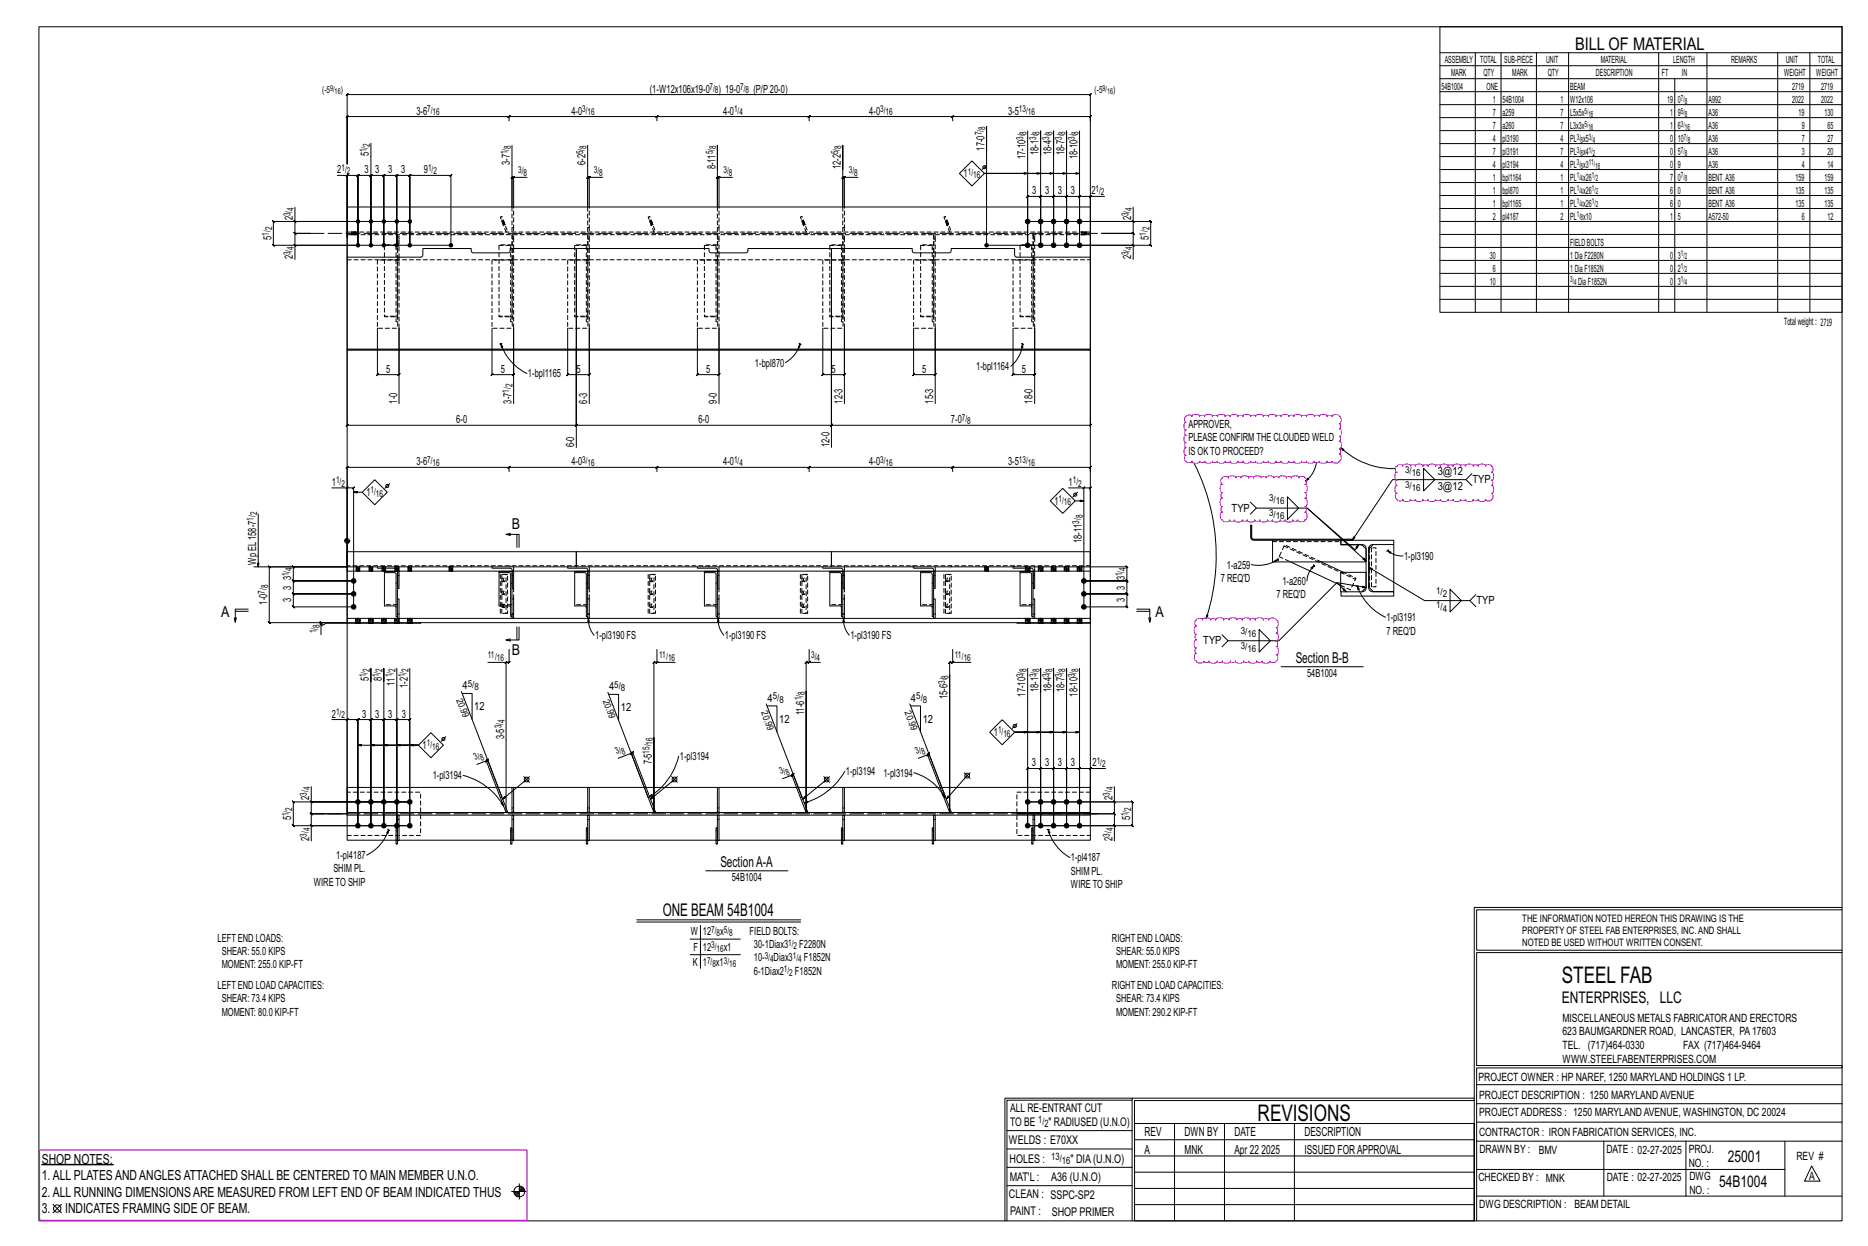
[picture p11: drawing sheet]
<svg xmlns="http://www.w3.org/2000/svg" width="914mm" height="610mm" viewBox="0 0 914 610" stroke-linecap="round" stroke-linejoin="round" font-family="sans-serif">
<defs><g id="words">
<g font-size="11.2">
<text x="764" y="481">STEEL FAB</text>
<text x="616" y="548">REVISIONS</text>
</g>
<g font-size="8.6">
<text x="771" y="24">BILL OF MATERIAL</text>
<text x="324" y="448">ONE BEAM 54B1004</text>
</g>
<g font-size="7.9">
<text x="765" y="491">ENTERPRISES, LLC</text>
<text x="846" y="569">25001</text>
<text x="842" y="581">54B1004</text>
</g>
<g font-size="7.3">
<text x="251" y="259">B</text>
<text x="108" y="302">A</text>
<text x="566" y="302">A</text>
<text x="251" y="320">B</text>
<text x="634" y="324">Section B-B</text>
<text x="353" y="424">SectionA-A</text>
</g>
<g font-size="6.8">
<text x="20" y="569">SHOP NOTES:</text>
<text x="20" y="577">1.ALL PLATESANDANGLESATTACHED SHALL BE CENTERED TO MAIN MEMBER U.N.O.</text>
<text x="20" y="585">2.ALL RUNNING DIMENSIONSARE MEASURED FROM LEFT END OF BEAM INDICATED THUS</text>
<text x="20" y="593">3.</text>
<text x="32" y="593">INDICATES FRAMING SIDE OF BEAM.</text>
</g>
<g font-size="6.1">
<text x="560" y="556">REV</text>
<text x="580" y="556">DWN BY</text>
<text x="604" y="556">DATE</text>
<text x="639" y="556">DESCRIPTION</text>
<text x="560" y="564">A</text>
<text x="580" y="564">MNK</text>
<text x="604" y="564">Apr 22</text>
<text x="618" y="564">2025</text>
<text x="639" y="564">ISSUED FORAPPROVAL</text>
</g>
<g font-size="5.9">
<text x="494" y="560">WELDS : E70XX</text>
<text x="494" y="569">HOLES :</text>
<text x="524" y="569">&quot; DIA(U.N.O)</text>
<text x="494" y="578">MAT'L :</text>
<text x="515" y="578">A36 (U.N.O)</text>
<text x="494" y="586">CLEAN : SSPC-SP2</text>
<text x="495" y="595">PAINT :</text>
<text x="515" y="595">SHOP PRIMER</text>
</g>
<g font-size="5.8">
<text x="494" y="544">ALL RE-ENTRANT CUT</text>
<text x="494" y="551">TO BE</text>
<text x="513" y="551">&quot; RADIUSED (U.N.O)</text>
</g>
<g font-size="5.6">
<text x="765" y="500">MISCELLANEOUS METALS FABRICATORAND ERECTORS</text>
<text x="765" y="507">623 BAUMGARDNER ROAD, LANCASTER, PA17603</text>
<text x="765" y="513">TEL. (717)464-0330</text>
<text x="824" y="513">FAX (717)464-9464</text>
<text x="765" y="520">WWW.STEELFABENTERPRISES.COM</text>
<text x="724" y="529">PROJECT OWNER : HP NAREF, 1250 MARYLAND HOLDINGS 1 LP.</text>
<text x="724" y="538">PROJECT DESCRIPTION : 1250 MARYLANDAVENUE</text>
<text x="724" y="546">PROJECTADDRESS : 1250 MARYLANDAVENUE, WASHINGTON, DC 20024</text>
<text x="724" y="556">CONTRACTOR : IRON FABRICATION SERVICES, INC.</text>
<text x="724" y="564">DRAWN BY :</text>
<text x="753" y="564">BMV</text>
<text x="786" y="564">DATE : 02-27-2025</text>
<text x="827" y="564">PROJ.</text>
<text x="879" y="568">REV #</text>
<text x="827" y="571">NO. :</text>
<text x="724" y="578">CHECKED BY : MNK</text>
<text x="787" y="578">DATE : 02-27-2025</text>
<text x="827" y="578">DWG</text>
<text x="886" y="578">A</text>
<text x="827" y="584">NO. :</text>
<text x="724" y="591">DWG DESCRIPTION : BEAM DETAIL</text>
</g>
<g font-size="5.5">
<text x="318" y="45">(1-W12x106x19-0</text>
<text x="352" y="45">) 19-0</text>
<text x="369" y="45">(P/P20-0)</text>
<text x="204" y="56">3-6</text>
<text x="280" y="56">4-0</text>
<text x="354" y="56">4-0</text>
<text x="426" y="56">4-0</text>
<text x="493" y="56">3-5</text>
<text x="181" y="76" transform="rotate(-90 181 76)">5</text>
<text x="482" y="74" transform="rotate(-90 482 74)">17-0</text>
<text x="502" y="78" transform="rotate(-90 502 78)">17-10</text>
<text x="508" y="76" transform="rotate(-90 508 76)">18-1</text>
<text x="515" y="76" transform="rotate(-90 515 76)">18-4</text>
<text x="521" y="76" transform="rotate(-90 521 76)">18-7</text>
<text x="527" y="78" transform="rotate(-90 527 78)">18-10</text>
<text x="250" y="81" transform="rotate(-90 250 81)">3-7</text>
<text x="287" y="81" transform="rotate(-90 287 81)">6-2</text>
<text x="350" y="83" transform="rotate(-90 350 83)">8-11</text>
<text x="412" y="83" transform="rotate(-90 412 83)">12-2</text>
<text x="165" y="85">2</text>
<text x="178" y="85">3</text>
<text x="184" y="85">3</text>
<text x="190" y="85">3</text>
<text x="196" y="85">3</text>
<text x="207" y="85">9</text>
<text x="472" y="87">1</text>
<text x="505" y="95">3</text>
<text x="512" y="95">3</text>
<text x="518" y="95">3</text>
<text x="524" y="95">3</text>
<text x="534" y="95">2</text>
<text x="143" y="108" transform="rotate(-90 143 108)">2</text>
<text x="554" y="108" transform="rotate(-90 554 108)">2</text>
<text x="133" y="117" transform="rotate(-90 133 117)">5</text>
<text x="562" y="117" transform="rotate(-90 562 117)">5</text>
<text x="143" y="127" transform="rotate(-90 143 127)">2</text>
<text x="554" y="127" transform="rotate(-90 554 127)">2</text>
<text x="370" y="179">1-bpl870</text>
<text x="189" y="182">5</text>
<text x="245" y="182">5</text>
<text x="258" y="185">1-bpl1165</text>
<text x="282" y="182">5</text>
<text x="346" y="182">5</text>
<text x="407" y="182">5</text>
<text x="451" y="182">5</text>
<text x="478" y="181">1-bpl1164</text>
<text x="500" y="182">5</text>
<text x="194" y="197" transform="rotate(-90 194 197)">1-0</text>
<text x="250" y="197" transform="rotate(-90 250 197)">3-7</text>
<text x="287" y="197" transform="rotate(-90 287 197)">6-3</text>
<text x="351" y="197" transform="rotate(-90 351 197)">9-0</text>
<text x="412" y="197" transform="rotate(-90 412 197)">12-3</text>
<text x="457" y="197" transform="rotate(-90 457 197)">15-3</text>
<text x="505" y="197" transform="rotate(-90 505 197)">18-0</text>
<text x="223" y="207">6-0</text>
<text x="342" y="207">6-0</text>
<text x="466" y="207">7-0</text>
<text x="582" y="209">APPROVER,</text>
<text x="582" y="216">PLEASE CONFIRMTHE CLOUDED WELD</text>
<text x="281" y="219" transform="rotate(-90 281 219)">6-0</text>
<text x="406" y="219" transform="rotate(-90 406 219)">12-0</text>
<text x="204" y="228">3-6</text>
<text x="280" y="228">4-0</text>
<text x="354" y="228">4-0</text>
<text x="426" y="228">4-0</text>
<text x="493" y="228">3-5</text>
<text x="582" y="223">IS OKTO PROCEED?</text>
<text x="704" y="232">3@12</text>
<text x="162" y="238">1</text>
<text x="523" y="238">1</text>
<text x="704" y="240">3@12</text>
<text x="721" y="236">TYP</text>
<text x="179" y="243">1</text>
<text x="516" y="247">1</text>
<text x="603" y="250">TYP</text>
<text x="530" y="266" transform="rotate(-90 530 266)">18-11</text>
<text x="687" y="274">1-pl3190</text>
<text x="125" y="276" transform="rotate(-90 125 276)">Wp EL158-7</text>
<text x="601" y="278">1-a259</text>
<text x="143" y="284" transform="rotate(-90 143 284)">3</text>
<text x="551" y="284" transform="rotate(-90 551 284)">3</text>
<text x="598" y="285">7 REQ'D</text>
<text x="628" y="286">1-a260</text>
<text x="143" y="288" transform="rotate(-90 143 288)">3</text>
<text x="551" y="288" transform="rotate(-90 551 288)">3</text>
<text x="625" y="293">7 REQ'D</text>
<text x="131" y="296" transform="rotate(-90 131 296)">1-0</text>
<text x="143" y="295" transform="rotate(-90 143 295)">3</text>
<text x="551" y="295" transform="rotate(-90 551 295)">3</text>
<text x="723" y="296">TYP</text>
<text x="679" y="304">1-pl3191</text>
<text x="679" y="310">7 REQ'D</text>
<text x="291" y="313">1-pl3190 FS</text>
<text x="355" y="313">1-pl3190 FS</text>
<text x="416" y="313">1-pl3190 FS</text>
<text x="589" y="315">TYP</text>
<text x="181" y="333" transform="rotate(-90 181 333)">5</text>
<text x="187" y="333" transform="rotate(-90 187 333)">8</text>
<text x="193" y="335" transform="rotate(-90 193 335)">11</text>
<text x="640" y="331">54B1004</text>
<text x="200" y="337" transform="rotate(-90 200 337)">1-2</text>
<text x="226" y="337">4</text>
<text x="298" y="338">4</text>
<text x="464" y="342" transform="rotate(-90 464 342)">15-6</text>
<text x="502" y="341" transform="rotate(-90 502 341)">17-10</text>
<text x="508" y="339" transform="rotate(-90 508 339)">18-1</text>
<text x="515" y="339" transform="rotate(-90 515 339)">18-4</text>
<text x="521" y="339" transform="rotate(-90 521 339)">18-7</text>
<text x="527" y="341" transform="rotate(-90 527 341)">18-10</text>
<text x="232" y="347">12</text>
<text x="304" y="348">12</text>
<text x="376" y="343">4</text>
<text x="446" y="343">4</text>
<text x="162" y="351">2</text>
<text x="177" y="351">3</text>
<text x="184" y="351">3</text>
<text x="190" y="351">3</text>
<text x="197" y="351">3</text>
<text x="381" y="353">12</text>
<text x="394" y="350" transform="rotate(-90 394 350)">11-6</text>
<text x="452" y="353">12</text>
<text x="247" y="362" transform="rotate(-90 247 362)">3-5</text>
<text x="487" y="360">1</text>
<text x="207" y="366">1</text>
<text x="333" y="372">1-pl3194</text>
<text x="319" y="374" transform="rotate(-90 319 374)">7-5</text>
<text x="505" y="375">3</text>
<text x="512" y="375">3</text>
<text x="518" y="375">3</text>
<text x="524" y="375">3</text>
<text x="535" y="375">2</text>
<text x="212" y="381">1-pl3194</text>
<text x="414" y="379">1-pl3194</text>
<text x="432" y="380">1-pl3194</text>
<text x="151" y="391" transform="rotate(-90 151 391)">2</text>
<text x="545" y="391" transform="rotate(-90 545 391)">2</text>
<text x="143" y="401" transform="rotate(-90 143 401)">5</text>
<text x="553" y="401" transform="rotate(-90 553 401)">5</text>
<text x="151" y="411" transform="rotate(-90 151 411)">2</text>
<text x="545" y="411" transform="rotate(-90 545 411)">2</text>
<text x="165" y="420">1-pl4187</text>
<text x="524" y="421">1-pl4187</text>
<text x="163" y="427">SHIM PL.</text>
<text x="358" y="431">54B1004</text>
<text x="524" y="428">SHIM PL.</text>
<text x="154" y="433">WIRETO SHIP</text>
<text x="524" y="435">WIRETO SHIP</text>
<text x="106" y="461">LEFT END LOADS:</text>
<text x="338" y="458">W</text>
<text x="344" y="458">12</text>
<text x="353" y="458">x</text>
<text x="367" y="457">FIELD BOLTS:</text>
<text x="544" y="461">RIGHT END LOADS:</text>
<text x="109" y="467">SHEAR: 55.0 KIPS</text>
<text x="339" y="465">F</text>
<text x="344" y="465">12</text>
<text x="354" y="465">x1</text>
<text x="369" y="464">30-1Diax3</text>
<text x="391" y="464">F2280N</text>
<text x="546" y="467">SHEAR: 55.0 KIPS</text>
<text x="109" y="474">MOMENT: 255.0 KIP-FT</text>
<text x="339" y="473">K</text>
<text x="344" y="473">1</text>
<text x="350" y="473">x1</text>
<text x="369" y="470">10-</text>
<text x="379" y="470">Diax3</text>
<text x="394" y="470">F1852N</text>
<text x="546" y="474">MOMENT: 255.0 KIP-FT</text>
<text x="369" y="477">6-1Diax2</text>
<text x="389" y="477">F1852N</text>
<text x="106" y="484">LEFT END LOAD CAPACITIES:</text>
<text x="544" y="484">RIGHT END LOAD CAPACITIES:</text>
<text x="109" y="490">SHEAR: 73.4 KIPS</text>
<text x="546" y="490">SHEAR: 73.4 KIPS</text>
<text x="109" y="497">MOMENT: 80.0 KIP-FT</text>
<text x="546" y="497">MOMENT: 290.2 KIP-FT</text>
</g>
<g font-size="5">
<text x="745" y="451">THE INFORMATION NOTED HEREON THIS DRAWING IS THE</text>
<text x="745" y="457">PROPERTY OF STEEL FAB ENTERPRISES, INC.AND SHALL</text>
<text x="745" y="463">NOTED BE USED WITHOUT WRITTEN CONSENT.</text>
<text x="508" y="550">1/</text>
<text x="511" y="551">2</text>
<text x="515" y="568">13/</text>
<text x="520" y="570">16</text>
</g>
<g font-size="4.9">
<text x="707" y="31">ASSEMBLY</text>
<text x="725" y="31">TOTAL</text>
<text x="736" y="31">SUB-PIECE</text>
<text x="757" y="31">UNIT</text>
<text x="784" y="31">MATERIAL</text>
<text x="819" y="31">LENGTH</text>
<text x="847" y="31">REMARKS</text>
<text x="874" y="31">UNIT</text>
<text x="890" y="31">TOTAL</text>
<text x="710" y="37">MARK</text>
<text x="726" y="37">QTY</text>
<text x="740" y="37">MARK</text>
<text x="758" y="37">QTY</text>
<text x="781" y="37">DESCRIPTION</text>
<text x="814" y="37">FT</text>
<text x="823" y="37">IN</text>
<text x="873" y="37">WEIGHT</text>
<text x="889" y="37">WEIGHT</text>
<text x="706" y="44">54B1004</text>
<text x="728" y="44">ONE</text>
<text x="769" y="44">BEAM</text>
<text x="877" y="44">2719</text>
<text x="891" y="44">2719</text>
<text x="731" y="50">1</text>
<text x="736" y="50">54B1004</text>
<text x="764" y="50">1</text>
<text x="769" y="50">W12x106</text>
<text x="816" y="50">19</text>
<text x="821" y="50">0</text>
<text x="836" y="50">A992</text>
<text x="877" y="50">2022</text>
<text x="891" y="50">2022</text>
<text x="731" y="57">7</text>
<text x="736" y="57">a259</text>
<text x="764" y="57">7</text>
<text x="769" y="57">L5x5x</text>
<text x="818" y="57">1</text>
<text x="821" y="57">9</text>
<text x="836" y="57">A36</text>
<text x="880" y="57">19</text>
<text x="893" y="57">130</text>
<text x="731" y="63">7</text>
<text x="736" y="63">a260</text>
<text x="764" y="63">7</text>
<text x="769" y="63">L3x3x</text>
<text x="818" y="63">1</text>
<text x="821" y="63">6</text>
<text x="836" y="63">A36</text>
<text x="882" y="63">9</text>
<text x="895" y="63">65</text>
<text x="731" y="69">4</text>
<text x="736" y="69">pl3190</text>
<text x="764" y="69">4</text>
<text x="769" y="69">PL x5</text>
<text x="818" y="69">0</text>
<text x="821" y="69">10</text>
<text x="836" y="69">A36</text>
<text x="882" y="69">7</text>
<text x="895" y="69">27</text>
<text x="731" y="76">7</text>
<text x="736" y="76">pl3191</text>
<text x="764" y="76">7</text>
<text x="769" y="76">PL x4</text>
<text x="818" y="76">0</text>
<text x="821" y="76">5</text>
<text x="836" y="76">A36</text>
<text x="882" y="76">3</text>
<text x="895" y="76">20</text>
<text x="731" y="82">4</text>
<text x="736" y="82">pl3194</text>
<text x="764" y="82">4</text>
<text x="769" y="82">PL x3</text>
<text x="818" y="82">0</text>
<text x="821" y="82">9</text>
<text x="836" y="82">A36</text>
<text x="882" y="82">4</text>
<text x="895" y="82">14</text>
<text x="731" y="88">1</text>
<text x="736" y="88">bpl1164</text>
<text x="764" y="88">1</text>
<text x="769" y="88">PL x26</text>
<text x="818" y="88">7</text>
<text x="821" y="88">0</text>
<text x="836" y="88">BENT A36</text>
<text x="879" y="88">159</text>
<text x="893" y="88">159</text>
<text x="731" y="95">1</text>
<text x="736" y="95">bpl870</text>
<text x="764" y="95">1</text>
<text x="769" y="95">PL x26</text>
<text x="818" y="95">6</text>
<text x="821" y="95">0</text>
<text x="836" y="95">BENT A36</text>
<text x="879" y="95">135</text>
<text x="893" y="95">135</text>
<text x="731" y="101">1</text>
<text x="736" y="101">bpl1165</text>
<text x="764" y="101">1</text>
<text x="769" y="101">PL x26</text>
<text x="818" y="101">6</text>
<text x="821" y="101">0</text>
<text x="836" y="101">BENT A36</text>
<text x="879" y="101">135</text>
<text x="893" y="101">135</text>
<text x="731" y="107">2</text>
<text x="736" y="107">pl4187</text>
<text x="764" y="107">2</text>
<text x="769" y="107">PL x10</text>
<text x="818" y="107">1</text>
<text x="821" y="107">5</text>
<text x="836" y="107">A572-50</text>
<text x="882" y="107">6</text>
<text x="895" y="107">12</text>
<text x="769" y="120">FIELDBOLTS</text>
<text x="729" y="127">30</text>
<text x="769" y="127">1DiaF2280N</text>
<text x="818" y="127">0</text>
<text x="821" y="127">3</text>
<text x="731" y="133">6</text>
<text x="769" y="133">1DiaF1852N</text>
<text x="818" y="133">0</text>
<text x="821" y="133">2</text>
<text x="729" y="139">10</text>
<text x="772" y="139">DiaF1852N</text>
<text x="818" y="139">0</text>
<text x="821" y="139">3</text>
<text x="873" y="159">Totalweight : 2719</text>
</g>
<g font-size="4.7">
<text x="158" y="45">(-5</text>
<text x="167" y="45">)</text>
<text x="347" y="44">7/</text>
<text x="350" y="46">8</text>
<text x="362" y="44">7/</text>
<text x="365" y="46">8</text>
<text x="536" y="45">(-5</text>
<text x="545" y="45">)</text>
<text x="209" y="55">7/</text>
<text x="212" y="56">16</text>
<text x="285" y="55">3/</text>
<text x="288" y="56">16</text>
<text x="359" y="55">1/</text>
<text x="362" y="56">4</text>
<text x="431" y="55">3/</text>
<text x="433" y="56">16</text>
<text x="499" y="55">13/</text>
<text x="503" y="56">16</text>
<text x="482" y="64" transform="rotate(-90 482 64)">8</text>
<text x="502" y="66" transform="rotate(-90 502 66)">8</text>
<text x="509" y="66" transform="rotate(-90 509 66)">8</text>
<text x="515" y="66" transform="rotate(-90 515 66)">8</text>
<text x="522" y="66" transform="rotate(-90 522 66)">8</text>
<text x="528" y="66" transform="rotate(-90 528 66)">8</text>
<text x="181" y="72" transform="rotate(-90 181 72)">2</text>
<text x="481" y="66" transform="rotate(-90 481 66)">7/</text>
<text x="501" y="68" transform="rotate(-90 501 68)">3/</text>
<text x="507" y="68" transform="rotate(-90 507 68)">3/</text>
<text x="514" y="68" transform="rotate(-90 514 68)">3/</text>
<text x="520" y="68" transform="rotate(-90 520 68)">3/</text>
<text x="526" y="68" transform="rotate(-90 526 68)">3/</text>
<text x="179" y="74" transform="rotate(-90 179 74)">1/</text>
<text x="248" y="75" transform="rotate(-90 248 75)">1/</text>
<text x="250" y="73" transform="rotate(-90 250 73)">8</text>
<text x="285" y="75" transform="rotate(-90 285 75)">5/</text>
<text x="287" y="73" transform="rotate(-90 287 73)">8</text>
<text x="349" y="75" transform="rotate(-90 349 75)">5/</text>
<text x="351" y="73" transform="rotate(-90 351 73)">8</text>
<text x="410" y="75" transform="rotate(-90 410 75)">5/</text>
<text x="412" y="73" transform="rotate(-90 412 73)">8</text>
<text x="167" y="84">1/</text>
<text x="210" y="84">1/</text>
<text x="170" y="85">2</text>
<text x="212" y="85">2</text>
<text x="254" y="85">3/</text>
<text x="256" y="86">8</text>
<text x="291" y="85">3/</text>
<text x="293" y="86">8</text>
<text x="354" y="85">3/</text>
<text x="357" y="86">8</text>
<text x="416" y="85">3/</text>
<text x="418" y="86">8</text>
<text x="474" y="85">1/</text>
<text x="476" y="87">16</text>
<text x="536" y="94">1/</text>
<text x="539" y="96">2</text>
<text x="142" y="106" transform="rotate(-90 142 106)">3/</text>
<text x="144" y="103" transform="rotate(-90 144 103)">4</text>
<text x="552" y="106" transform="rotate(-90 552 106)">3/</text>
<text x="554" y="103" transform="rotate(-90 554 103)">4</text>
<text x="133" y="113" transform="rotate(-90 133 113)">2</text>
<text x="563" y="113" transform="rotate(-90 563 113)">2</text>
<text x="132" y="115" transform="rotate(-90 132 115)">1/</text>
<text x="561" y="115" transform="rotate(-90 561 115)">1/</text>
<text x="142" y="125" transform="rotate(-90 142 125)">3/</text>
<text x="144" y="122" transform="rotate(-90 144 122)">4</text>
<text x="552" y="125" transform="rotate(-90 552 125)">3/</text>
<text x="554" y="122" transform="rotate(-90 554 122)">4</text>
<text x="251" y="190" transform="rotate(-90 251 190)">2</text>
<text x="249" y="192" transform="rotate(-90 249 192)">1/</text>
<text x="471" y="206">7/</text>
<text x="473" y="207">8</text>
<text x="209" y="226">7/</text>
<text x="285" y="226">3/</text>
<text x="359" y="226">1/</text>
<text x="431" y="226">3/</text>
<text x="499" y="226">13/</text>
<text x="212" y="228">16</text>
<text x="288" y="228">16</text>
<text x="362" y="228">4</text>
<text x="433" y="228">16</text>
<text x="503" y="228">16</text>
<text x="688" y="231">3/</text>
<text x="691" y="233">16</text>
<text x="165" y="236">1/</text>
<text x="167" y="238">2</text>
<text x="525" y="236">1/</text>
<text x="528" y="238">2</text>
<text x="688" y="239">3/</text>
<text x="181" y="241">1/</text>
<text x="184" y="243">16</text>
<text x="518" y="246">1/</text>
<text x="621" y="245">3/</text>
<text x="691" y="240">16</text>
<text x="521" y="247">16</text>
<text x="624" y="247">16</text>
<text x="124" y="255" transform="rotate(-90 124 255)">1/</text>
<text x="126" y="252" transform="rotate(-90 126 252)">2</text>
<text x="528" y="256" transform="rotate(-90 528 256)">3/</text>
<text x="530" y="254" transform="rotate(-90 530 254)">8</text>
<text x="621" y="252">3/</text>
<text x="624" y="254">16</text>
<text x="141" y="282" transform="rotate(-90 141 282)">1/</text>
<text x="143" y="279" transform="rotate(-90 143 279)">4</text>
<text x="549" y="282" transform="rotate(-90 549 282)">1/</text>
<text x="551" y="279" transform="rotate(-90 551 279)">4</text>
<text x="131" y="288" transform="rotate(-90 131 288)">8</text>
<text x="130" y="290" transform="rotate(-90 130 290)">7/</text>
<text x="703" y="290">1/</text>
<text x="706" y="292">2</text>
<text x="703" y="298">1/</text>
<text x="706" y="299">4</text>
<text x="155" y="310" transform="rotate(-90 155 310)">1/</text>
<text x="157" y="307" transform="rotate(-90 157 307)">8</text>
<text x="607" y="310">3/</text>
<text x="611" y="312">16</text>
<text x="607" y="317">3/</text>
<text x="239" y="322">11/</text>
<text x="243" y="323">16</text>
<text x="323" y="322">11/</text>
<text x="327" y="323">16</text>
<text x="397" y="322">3/</text>
<text x="400" y="323">4</text>
<text x="467" y="322">11/</text>
<text x="472" y="323">16</text>
<text x="611" y="319">16</text>
<text x="181" y="329" transform="rotate(-90 181 329)">2</text>
<text x="187" y="329" transform="rotate(-90 187 329)">2</text>
<text x="194" y="329" transform="rotate(-90 194 329)">2</text>
<text x="200" y="329" transform="rotate(-90 200 329)">2</text>
<text x="502" y="329" transform="rotate(-90 502 329)">8</text>
<text x="509" y="329" transform="rotate(-90 509 329)">8</text>
<text x="515" y="329" transform="rotate(-90 515 329)">8</text>
<text x="522" y="329" transform="rotate(-90 522 329)">8</text>
<text x="528" y="329" transform="rotate(-90 528 329)">8</text>
<text x="179" y="331" transform="rotate(-90 179 331)">1/</text>
<text x="186" y="331" transform="rotate(-90 186 331)">1/</text>
<text x="192" y="331" transform="rotate(-90 192 331)">1/</text>
<text x="198" y="331" transform="rotate(-90 198 331)">1/</text>
<text x="229" y="336">5/</text>
<text x="463" y="335" transform="rotate(-90 463 335)">3/</text>
<text x="464" y="332" transform="rotate(-90 464 332)">8</text>
<text x="501" y="331" transform="rotate(-90 501 331)">3/</text>
<text x="507" y="331" transform="rotate(-90 507 331)">3/</text>
<text x="514" y="331" transform="rotate(-90 514 331)">3/</text>
<text x="520" y="331" transform="rotate(-90 520 331)">3/</text>
<text x="526" y="331" transform="rotate(-90 526 331)">3/</text>
<text x="232" y="338">8</text>
<text x="301" y="336">5/</text>
<text x="304" y="338">8</text>
<text x="394" y="340" transform="rotate(-90 394 340)">8</text>
<text x="223" y="342" transform="rotate(69 223 342)">20.9</text>
<text x="295" y="343" transform="rotate(69 295 343)">20.9</text>
<text x="378" y="342">5/</text>
<text x="381" y="344">8</text>
<text x="392" y="343" transform="rotate(-90 392 343)">1/</text>
<text x="448" y="342">5/</text>
<text x="452" y="344">8</text>
<text x="165" y="350">1/</text>
<text x="167" y="351">2</text>
<text x="247" y="354" transform="rotate(-90 247 354)">4</text>
<text x="373" y="349" transform="rotate(69 373 349)">20.9</text>
<text x="443" y="349" transform="rotate(69 443 349)">20.9</text>
<text x="245" y="356" transform="rotate(-90 245 356)">3/</text>
<text x="489" y="359">1/</text>
<text x="209" y="365">1/</text>
<text x="320" y="364" transform="rotate(-90 320 364)">16</text>
<text x="491" y="360">16</text>
<text x="212" y="367">16</text>
<text x="233" y="372" transform="rotate(-21 233 372)">3/</text>
<text x="302" y="369" transform="rotate(-21 302 369)">3/</text>
<text x="305" y="370" transform="rotate(-21 305 370)">8</text>
<text x="318" y="369" transform="rotate(-90 318 369)">15/</text>
<text x="449" y="369" transform="rotate(-21 449 369)">3/</text>
<text x="452" y="370" transform="rotate(-21 452 370)">8</text>
<text x="236" y="373" transform="rotate(-21 236 373)">8</text>
<text x="537" y="374">1/</text>
<text x="539" y="375">2</text>
<text x="382" y="379" transform="rotate(-21 382 379)">3/</text>
<text x="385" y="380" transform="rotate(-21 385 380)">8</text>
<text x="150" y="389" transform="rotate(-90 150 389)">3/</text>
<text x="152" y="387" transform="rotate(-90 152 387)">4</text>
<text x="543" y="389" transform="rotate(-90 543 389)">3/</text>
<text x="545" y="387" transform="rotate(-90 545 387)">4</text>
<text x="141" y="399" transform="rotate(-90 141 399)">1/</text>
<text x="143" y="397" transform="rotate(-90 143 397)">2</text>
<text x="552" y="399" transform="rotate(-90 552 399)">1/</text>
<text x="554" y="397" transform="rotate(-90 554 397)">2</text>
<text x="152" y="407" transform="rotate(-90 152 407)">4</text>
<text x="545" y="407" transform="rotate(-90 545 407)">4</text>
<text x="150" y="409" transform="rotate(-90 150 409)">3/</text>
<text x="543" y="409" transform="rotate(-90 543 409)">3/</text>
<text x="348" y="456">7/</text>
<text x="351" y="458">8</text>
<text x="354" y="456">5/</text>
<text x="357" y="458">8</text>
<text x="348" y="464">3/</text>
<text x="351" y="466">16</text>
<text x="386" y="463">1/</text>
<text x="388" y="464">2</text>
<text x="346" y="472">7/</text>
<text x="349" y="473">8</text>
<text x="354" y="472">3/</text>
<text x="357" y="473">16</text>
<text x="374" y="469">3/</text>
<text x="377" y="471">4</text>
<text x="388" y="469">1/</text>
<text x="391" y="471">4</text>
<text x="384" y="476">1/</text>
<text x="386" y="477">2</text>
</g>
<g font-size="4.2">
<text x="823" y="49">7/</text>
<text x="825" y="51">8</text>
<text x="776" y="56">5/</text>
<text x="778" y="57">16</text>
<text x="823" y="56">5/</text>
<text x="825" y="57">8</text>
<text x="776" y="62">5/</text>
<text x="778" y="63">16</text>
<text x="823" y="62">3/</text>
<text x="825" y="63">16</text>
<text x="772" y="68">3/</text>
<text x="774" y="70">8</text>
<text x="778" y="68">3/</text>
<text x="780" y="70">4</text>
<text x="824" y="68">7/</text>
<text x="826" y="70">8</text>
<text x="772" y="75">3/</text>
<text x="774" y="76">8</text>
<text x="778" y="75">1/</text>
<text x="780" y="76">2</text>
<text x="823" y="75">7/</text>
<text x="825" y="76">8</text>
<text x="772" y="81">3/</text>
<text x="774" y="82">8</text>
<text x="778" y="81">11/</text>
<text x="781" y="82">16</text>
<text x="772" y="87">1/</text>
<text x="774" y="89">4</text>
<text x="779" y="87">1/</text>
<text x="781" y="89">2</text>
<text x="823" y="87">7/</text>
<text x="825" y="89">8</text>
<text x="772" y="94">1/</text>
<text x="774" y="95">4</text>
<text x="779" y="94">1/</text>
<text x="781" y="95">2</text>
<text x="772" y="100">1/</text>
<text x="774" y="101">4</text>
<text x="779" y="100">1/</text>
<text x="781" y="101">2</text>
<text x="772" y="106">1/</text>
<text x="774" y="108">8</text>
<text x="823" y="125">1/</text>
<text x="823" y="132">1/</text>
<text x="825" y="127">2</text>
<text x="825" y="133">2</text>
<text x="769" y="138">3/</text>
<text x="770" y="140">4</text>
<text x="823" y="138">1/</text>
<text x="825" y="140">4</text>
</g>
<g font-size="4">
<text x="162" y="44">9/</text>
<text x="164" y="46">16</text>
<text x="540" y="44">9/</text>
<text x="542" y="46">16</text>
</g>
</g></defs>
<g fill="#000" stroke="#000" stroke-width=".49">
<path d="M193 403h2v2l-2-1zM20 570h35z"/>
<circle cx="175" cy="120" r=".9"/>
<circle cx="175" cy="108" r=".9"/>
<circle cx="182" cy="120" r=".9"/>
<circle cx="182" cy="108" r=".9"/>
<circle cx="188" cy="120" r=".9"/>
<circle cx="188" cy="108" r=".9"/>
<circle cx="194" cy="120" r=".9"/>
<circle cx="194" cy="108" r=".9"/>
<circle cx="201" cy="120" r=".9"/>
<circle cx="201" cy="108" r=".9"/>
<circle cx="221" cy="120" r=".9"/>
<circle cx="483" cy="120" r=".9"/>
<circle cx="503" cy="120" r="1.1"/>
<circle cx="503" cy="108" r="1.1"/>
<circle cx="509" cy="120" r="1.1"/>
<circle cx="509" cy="108" r="1.1"/>
<circle cx="516" cy="120" r="1.1"/>
<circle cx="516" cy="108" r="1.1"/>
<circle cx="522" cy="108" r="1.1"/>
<circle cx="522" cy="120" r="1.1"/>
<circle cx="528" cy="120" r="1.1"/>
<circle cx="528" cy="108" r="1.1"/>
<circle cx="173" cy="284" r="1.1"/>
<circle cx="173" cy="297" r="1.1"/>
<circle cx="173" cy="291" r="1.1"/>
<circle cx="531" cy="284" r="1.1"/>
<circle cx="531" cy="291" r="1.1"/>
<circle cx="531" cy="297" r="1.1"/>
<circle cx="175" cy="392" r="1.1"/>
<circle cx="182" cy="392" r="1.1"/>
<circle cx="188" cy="392" r="1.1"/>
<circle cx="194" cy="392" r="1.1"/>
<circle cx="201" cy="392" r="1.1"/>
<circle cx="503" cy="392" r="1.1"/>
<circle cx="509" cy="392" r="1.1"/>
<circle cx="516" cy="392" r="1.1"/>
<circle cx="522" cy="392" r="1.1"/>
<circle cx="528" cy="392" r="1.1"/>
<circle cx="175" cy="404" r="1.1"/>
<circle cx="182" cy="404" r="1.1"/>
<circle cx="188" cy="404" r="1.1"/>
<circle cx="201" cy="404" r="1.1"/>
<circle cx="503" cy="404" r="1.1"/>
<circle cx="509" cy="404" r="1.1"/>
<circle cx="516" cy="404" r="1.1"/>
<circle cx="522" cy="404" r="1.1"/>
<circle cx="528" cy="404" r="1.1"/>
</g>
<g fill="none" stroke="#000" stroke-width=".49">
<path d="M19 13h883v584h-883zM705 13h197v140h-197zM705 26h197M705 32h197M705 39h197M722 26v127M735 26v127M752 26v127M768 26v127M812 26v127M820 39v114M836 26v127"/>
<path d="M870 26v127M886 26v127M249 59l1-2-1 1v-1h-79l-1 1 1-1v23v-34l-1 1 1-1h364l-1 1 1-1v352v-22h7M249 57h73l-1 1 1-1v2M250 57l-1 1zM322 57h74v1l1-1-1 2M322 57l-1 1zM396 57h70v1l1-1-1 2M397 57l-1 1zM466 57h68l-1 1 1-1v2M467 57l-1 1zM705 45h197"/>
<path d="M705 51h197M705 58h197M182 70v50M251 71v30v-14h-1l1-1v1M288 71v30v-14h-1l1-1v1M476 79l6 6-6 6-6-6zM483 74v-12v58h72v7M503 64v56v-24v1l1-1h-1h6v1l1-1-1 1 1-1h-1h7l-1 1 1-1-1 1 1-1h6v1l1-1-1 1 1-1h-1h6v1l1-1-1 1v-1v24M509 76v-12v56M516 76v-12v56M522 76v-12v56v-24v24h41h1l-1-1v1v-12l1 1-1-1h-35M528 64v56v-24h6"/>
<path d="M705 64h197M705 70h197M705 77h197M165 86h5v15M169 86l1-1zM170 86h5l1-1-1 1v34v-34l1-1-1 1h7h-1l1-1v1v34v-34h-1l1-1v1h6h-1l1-1v1v34v-34h-1l1-1v1h6l1-1-1 1v34v-34l1-1-1 1h7h-1l1-1v1v34v-34h-1l1-1v1h20h-1l1-1v1v34h-77v7M251 87l1-1-1 1zM258 87h-7v14M289 86l-1 1zM295 87h-7v14M351 83v-12v30v-14l1-1-1 1h1M352 86l-1 1z"/>
<path d="M359 87h-7v14M413 83v-12v30v-14h-1l1-1v1M414 86l-1 1zM420 87h-7v14M482 85h46M483 81l-2 2M503 85h-21h27M516 85h-34h40M533 97l1-1zM541 96h-7v5M705 83h197M705 89h197"/>
<path d="M705 96h197M144 119l1 1zM144 108l1 1zM144 108v6l1 1-1-1h8h-8l1 1-1-1v6M144 101v7h57M170 116v-30v312M172 114h.1M172 115h.1M174 114h.1M174 115h.1M175 108h-41h-1l1 1v-1v12l-1-1 1 1h41M246 108h.1"/>
<path d="M246 110h.1M247 110h.1M318 108h.1M319 108h.1M319 110h.1M320 110h.1M393 108h.1M393 110h.1M394 110h.1M463 108h.1M464 108h.1M464 110h.1"/>
<path d="M529 114h.1M529 115h.1M532 114h.1M532 115h.1M554 119l1 1zM554 108l1 1zM555 108v6h-1l1 1v-1h-16h16h-1l1 1v-1v6M555 101v7h-52M705 102h197M705 108h197M705 115h197M170 126v-25h364v25"/>
<path d="M705 121h197M705 127h197M705 134h197M705 140h197M705 146h197M170 171h112h-112zM170 171v-45h36l1-1v-3h24v1l1 1h17l1-1v-1h32v49v-49h65v1l1 1h17l1-1v-1h41v49v-49h40v1l1 1h17v-1l1-1h31v3l1 1h36v45M170 171v37l-1 1 1-1h112v1l1-1h-1v-37v37v1l1-1h-1h125l-1 1 1-1v-37v37l-1 1 1-1h127l-1 1 1-1v-37M185 161v22l-1 1 1-1h10v1l1-1h-1v-22v36M241 161v22l-1 1 1-1h10v1l1-1h-1v-22v36M245 168l1 2h-1zM245 168a25 25 0 0 0 13 15"/>
<path d="M245 168h.1M246 168h-1M278 161v22l-1 1 1-1h10v1l1-1h-1v-22v36M282 171h125h-125zM282 171v48M341 161v22v1l1-1h-1h11l-1 1 1-1v-22v36M391 168h1M392 168l-1 2zM392 168a15 15 0 0 1-8 9M392 168v1M403 161v22l-1 1 1-1h10v1l1-1h-1v-22v36M407 171h127h-127z"/>
<path d="M407 171v48M447 161v22v1l1-1h-1h11l-1 1 1-1v-22v36M496 161v22l-1 1 1-1h10v1l1-1h-1v-22v36M500 168h1M501 168v2h-1zM501 168a16 16 0 0 1-6 11M501 168v1M656 219l2 1h-1zM656 219a37 37 0 0 0 27 10M162 239h8v38M170 239h-1l1-1zM170 239h3l1-1-1 1v58h-29l-1-1 1 1v-6l-1-1 1 1h29h-29l-1-1 1 1v-7v1l-1-1h1h29h-29v1l-1-1h1v-7v1l-1-1h1h26"/>
<path d="M191 237l-3 2M249 229l1-1zM249 231l1-3-1 1h-79v-1l-1 1h1v74M249 229h73h-1l1-1v3M321 229l1-1zM322 229h74l1-1-1 3M396 229h70l1-1-1 3M397 228l-1 1zM466 229h68h-1l1-1v3M467 228l-1 1zM523 239h8v27M531 239h-1l1-1z"/>
<path d="M531 239h3h-1l1-1v1v38h18h-1l1 1v-1v7h-1l1 1v-1h-21h21h-1l1 1v-1v7l-1-1 1 1h-21h21l-1-1 1 1v6l-1-1 1 1h-21M585 227a100 100 0 0 1 5 76M640 234l1 1h-2zM644 226a14 14 0 0 1-5 9M697 229l5 6-5 5zM718 235l3 3M721 232l-3 3h-36l-20 29M126 251v26M173 241h4M177 241l6-6 7 6-7 6zM514 245l6-6 6 6-6 6zM526 245h5"/>
<path d="M527 241l-2 2M612 246l3 3h25l29 25M612 257h1v6l1 1h48h-49l-1-1zM615 249l-3 3M630 243l6 6-6 5zM640 249l23 20 2-2M124 277h46M169 265h2M169 264v1M170 264v1M170 263v2M170 277h-38h-1l1 1v-1v28l-1-1 1 1h38"/>
<path d="M170 270h112v7M170 277h112M170 277v2h25M170 263v14M170 265v1M171 265v1M171 265h.1M174 277h.1M174 279h.1M176 277h.1M176 279h.1M181 277h.1"/>
<path d="M181 279h.1M182 277h.1M182 279h.1M185 277v1h9l1 10v-11M187 277h.1M187 279h.1M189 277h.1M189 279h.1M193 277h.1M193 279h.1M195 277h.1M195 279h.1"/>
<path d="M195 279h56M200 277h.1M200 279h.1M201 277h.1M201 279h.1M220 277h.1M220 279h.1M222 277h.1M222 279h.1M241 277v1h9l1 10v-11M250 262l-2-1h6v7M250 261h-2"/>
<path d="M251 279h37M253 261v7M278 277v1h9l1 10v-11M282 277v-7h125v7M282 277h125M288 279h63M341 277v1h10v10h1v-11M352 279h61M403 277v1h9l1 10v-11M407 270h127v7h-127zM413 279h44M447 277v1h10v10h1v-11"/>
<path d="M458 279h48M482 277h.1M482 279h.1M484 277h.1M484 279h.1M496 277v1h10v10v-11M502 277h.1M502 279h.1M504 277h.1M504 279h.1M508 277h.1M508 279h.1"/>
<path d="M511 277h.1M511 279h.1M515 277h.1M515 279h.1M517 277h.1M517 279h.1M521 277h.1M521 279h.1M523 277h.1M523 279h.1M527 277h.1M527 279h.1"/>
<path d="M530 277h.1M530 279h.1M531 266v31zM534 279v26h-364v-2h25M534 277v2h-28M623 264v11h46v-6l-2-2h-11v-3M624 274h2l-2 1zM626 273v1M626 274a17 17 0 0 1-13 2M626 274h.1M632 275l24 11M642 278l1-1-1 1z"/>
<path d="M643 276v1M643 277a11 11 0 0 0-3 7M643 277h1M647 275l11 5M656 264h26v2h-10l-1 1-1 1v20l2 2h10v2h-26v-2h11l1-1 1-1v-20l-2-2h-11zM670 278l27 16h22l3-3M670 268h.1M671 268h-1M672 266l-2 3v18l2 2h10v-23M679 269l2 1-1 1zM679 269l4 3h4M679 269v1"/>
<path d="M680 269h-1M115 299h7M122 298h-7v6l1-2M188 280l6 1v21h1M194 285h1M195 293v10v-23h-7v16h5l1 1M244 280l6 1v21h1v-22h-7v16h5l1 1M250 285h1M251 293v10v-3M281 280l6 1v21h1M287 285h1M288 293v10v-23h-7v16h5l1 1"/>
<path d="M345 280l5 1 1 21v-22h-6v16h5l1 1M351 285h.1M351 293h1v10h-1v-3M406 280l6 1v21h1M412 285h1M413 293v10v-23h-7v16h5l1 1M451 280l5 1v21h1M456 285h1M457 293h1v10h-1v-23h-6v16h5v1M499 280l6 1v21h1M505 285h1M506 293v10v-23h-7v16h5l1 1"/>
<path d="M556 298h7v6v-2M556 299h7M654 285l15 2M656 290v-10h13v7l-2 3M659 290l-5-5-28 28h-25l-3-2M664 287l1 1v1zM664 287a27 27 0 0 0 14 15M664 287h.1M665 287h-1M670 287h.1M710 288l5 6-5 5zM719 294l3 3"/>
<path d="M115 302v2M157 305l1 1zM170 305h36M170 305h-11v1h-2v5M170 305h-13v-1l1 1h-1v1M174 303h.1M174 305h.1M176 303h.1M176 305h.1M180 303h.1M180 305h.1M183 303h.1"/>
<path d="M183 305h.1M187 303h.1M187 305h.1M189 303h.1M189 305h.1M193 303h.1M193 305h.1M195 303h56M195 303h.1M195 305h.1M199 303h.1M199 305h.1"/>
<path d="M202 303h.1M202 305h.1M249 318v6h1l-1 1v-1h-1M250 313h-2M251 303h37M253 307v6M254 307v6h-6l2 1M288 302v2zM288 302a12 12 0 0 0 3 9M288 303h63M322 318v6h8M352 302v2h-1z"/>
<path d="M352 302a12 12 0 0 0 2 9M352 303h61M396 318v6h5M413 302v2zM413 302a12 12 0 0 0 3 9M413 303h44M458 303h48M466 318v6h9M498 305h36M502 303h.1M502 305h.1M504 303h.1"/>
<path d="M504 305h.1M506 303h28M508 303h.1M508 305h.1M511 303h.1M511 305h.1M515 303h.1M515 305h.1M517 303h.1M517 305h.1M521 303h.1M521 305h.1"/>
<path d="M523 303h.1M523 305h.1M527 303h.1M527 305h.1M530 303h.1M530 305h.1M562 302l1 2M591 301l-1 2zM601 313l-3 3M616 308l6 5-6 6zM182 333v-6v77M188 333v-6v77"/>
<path d="M194 327v77M201 327v77h-49v7M226 338l20 52-7-18v-1l-1 2 1-1h-1M226 339h5v13M239 324h9v38M247 325l1-1zM298 339l19 51-8-21-6 2M298 340h5v12M321 325l1-1zM322 324h-2h1l-1 1v-1v37M395 338v60zM396 324h1l-1 1z"/>
<path d="M396 324h-1l-1 1 1-1v14M465 330v68zM466 324h1l-1 1zM466 324h-1l-1 1 1-1v6M503 327v77h43v7M509 339v-12v77M516 339v-12v77M522 339v-12v77M528 327v77M627 326h40M162 352h8v46M170 352l-1 1 1-1z"/>
<path d="M170 352h5v1l1-1h-1v52v-52v1l1-1h-1h7l-1 1 1-1v52v-52l-1 1 1-1h6l-1 1 1-1v52v-52l-1 1 1-1h6v1l1-1h-1v52v-52v1l1-1h-1h7l-1 1 1-1v52h-57l-1-1 1 1v-12v1l-1-1h1h57h-49v-7M375 344l18 46-5-11 1-1-1 2v-1M375 345h5v13M445 344l18 46-8-21v-1l-1 2 1-1h-1M446 345h5v13M484 358l7-6 6 6-6 6zM497 358h31M498 354l-2 2M503 358h-6h12M516 358h-19h25M175 365h30h-23M188 365h17h-11"/>
<path d="M201 365h4M205 365l6-7 6 7-6 6zM218 360l-2 3M227 379a32 32 0 0 1 19 15M233 374l5-2 7 18M238 372v1zM248 362v36zM256 380l3 3M259 380l-3 3M309 369l1-1-1 1 1-1 8 22M309 368v1zM320 361v37z"/>
<path d="M329 380l3 3M332 380l-3 3M332 370a32 32 0 0 1-14 20M388 379l-1 1zM403 380l3 3M406 380l-3 3M414 377a33 33 0 0 1-20 16M447 378a25 25 0 0 1 15 12M449 371l5-2 8 21M454 369v1zM472 378l3 3M473 379l-10 12"/>
<path d="M475 378l-3 3M534 376v-1l-1 1zM534 376h-6l1-1-1 1v28M152 392l1 1zM152 392v6l1 1-1-1h18M170 398h364v1h-364zM170 398h-18l1 1-1-1v6M170 399v12h24M195 399v12zM245 390h1l2 7v1zM245 393h1v1zM251 385v12z"/>
<path d="M251 399v12zM251 385h-81v13M251 385h37M258 381l-12 10M288 399v12zM288 385v12zM288 385h63M317 390h1l3 7-1 1zM319 389l-1 1zM330 381l-12 10M351 385h1v12h-1zM351 399h1v12h-1z"/>
<path d="M352 385h61M383 381l5-2 4 11M392 390h1l2 7v1zM394 393l1-1v1zM405 381l-12 10M413 385v12zM413 399v12zM413 385h121v13M457 399h1v12h-1zM461 389l1-1v2zM462 390h1l3 7-1 1zM506 399v12z"/>
<path d="M534 399v12h-28M545 392l1 1zM546 385v7h-43h51l1 1-1-1v12v-1l1 1h-1h-51v-28l1-1-1 1h6l1-1-1 1v28v-28l1-1-1 1h7h-1l1-1v1v28v-28h-1l1-1v1h6l1-1-1 1v28v-28l1-1-1 1h6l1-1-1 1v28M546 392v6h-1l1 1v-1h-48h48h-1l1 1v-1v6M152 403l1 1zM190 406h.1M190 406v2h-1zM190 406a21 21 0 0 1-11 12M190 406h1M194 405h1v8h-1zM195 404h.1M195 411h55"/>
<path d="M250 405h1v8h-1zM251 411h36M287 405h1v8h-1zM288 411h63M351 405v8zM352 411h60M412 405h1v8h-1zM413 411h43M456 405h1v8h-1zM458 411h47M505 405h1v8h-1zM512 406h1"/>
<path d="M513 406l1 1-1 1zM513 406a23 23 0 0 0 11 14M513 406h1M545 403l1 1zM345 426h41M312 450h80M312 451h80M338 459h24M343 453v21M722 444v153M722 444h180M902 445h-179v20h179"/>
<path d="M338 467h24M902 466h-179v55h179v1h-179v75M554 537h-62v60M554 538h-61v59M722 537h-168v60M722 538h-167v13M723 540h179M723 531h179M493 553h61M555 550h167v47h-167zM555 558h167M575 550v47"/>
<path d="M599 550v47M634 550v47M723 558h179M723 549h179M785 558v27M825 558v27M874 558v27M254 579v8M493 562h61M493 571h61M555 573h167M555 566h167"/>
<path d="M723 572h151M887 570l4 8h-8zM26 589l4 4M30 589l-4 4M250 583h8M252 583h2M252 584h2M252 585h2M253 585h1M254 582h2M254 581h2M254 582h3"/>
<path d="M493 580h61M555 589h167M555 581h167M723 585h179"/>
<circle cx="482" cy="82" r=".8"/>
<circle cx="190" cy="238" r=".8"/>
<circle cx="526" cy="242" r=".8"/>
<circle cx="170" cy="265" r="1.2"/>
<circle cx="497" cy="355" r=".8"/>
<circle cx="217" cy="362" r=".8"/>
<circle cx="473" cy="379" r="1.2"/>
<circle cx="258" cy="381" r="1.2"/>
<circle cx="330" cy="381" r="1.2"/>
<circle cx="405" cy="381" r="1.2"/>
<circle cx="28" cy="591" r="1.8"/>
<circle cx="254" cy="583" r="2.6"/>
</g>
<path d="M581 203h2v1a2.1 2.1 0 0 1 4 0 1.5 1.5 0 0 1 3 0 2.1 2.1 0 0 1 3 0 1.5 1.5 0 0 1 3 0 2.1 2.1 0 0 1 4 0 1.4 1.4 0 0 1 2 0 2.1 2.1 0 0 1 4 0 1.4 1.4 0 0 1 2 0 2.1 2.1 0 0 1 4 0 1.5 1.5 0 0 1 3 0 2.1 2.1 0 0 1 3 0 1.5 1.5 0 0 1 3 0 2.1 2.1 0 0 1 4 0 1.4 1.4 0 0 1 2 0 2.1 2.1 0 0 1 4 0 1.4 1.4 0 0 1 2 0 2.1 2.1 0 0 1 4 0 1.5 1.5 0 0 1 3 0 2.1 2.1 0 0 1 3 0 1.5 1.5 0 0 1 3 0 2.1 2.1 0 0 1 4 0 1.4 1.4 0 0 1 2 0 2.2 2.2 0 0 1 4 0l1 2-1 1v2v1l1 2-1 1v2v1l1 2-1 1v1v2a2.5 2.5 0 0 1 0 4l-2 1-2-1h-1h-1h-1l-1 1-2-1h-1h-2l-2 1-1-1h-2h-1l-2 1-1-1h-1h-1h-1l-2 1-2-1h-1h-1h-1l-1 1-2-1h-1h-2l-1 1-2-1h-2h-1l-2 1-1-1h-1h-1h-1l-2 1-2-1h-1h-1h-1l-1 1-2-1h-1h-2l-1 1-2-1h-2h-1l-2 1-1-1a2.1 2.1 0 0 1-3 0 2.1 2.1 0 0 1 0-3 2.1 2.1 0 0 1 0-4 1.4 1.4 0 0 1 0-2 2.1 2.1 0 0 1 0-4 1.5 1.5 0 0 1 0-3 2.1 2.1 0 0 1 0-3 2 2 0 0 1 0-4zM598 234a2 2 0 0 1 3 0 2.1 2.1 0 0 1 4 0 1.4 1.4 0 0 1 2 0 2.1 2.1 0 0 1 4 0 1.5 1.5 0 0 1 3 0 2.1 2.1 0 0 1 3 0 1.5 1.5 0 0 1 3 0 2.1 2.1 0 0 1 4 0 1.4 1.4 0 0 1 2 0 2.1 2.1 0 0 1 4 0 1.4 1.4 0 0 1 2 0 2.1 2.1 0 0 1 4 0 2.1 2.1 0 0 1 3 0 2.1 2.1 0 0 1 0 3 2.3 2.3 0 0 1 0 4 1.5 1.5 0 0 1 0 3 2.3 2.3 0 0 1 0 4 1.5 1.5 0 0 1 0 3 2.4 2.4 0 0 1 0 4h-2h-2v-1a1.4 1.4 0 0 1-2 0 2.1 2.1 0 0 1-4 0 1.4 1.4 0 0 1-2 0 2.1 2.1 0 0 1-4 0 1.5 1.5 0 0 1-3 0 2.1 2.1 0 0 1-3 0 1.5 1.5 0 0 1-3 0 2.1 2.1 0 0 1-3 0 1.5 1.5 0 0 1-3 0 2.1 2.1 0 0 1-4 0 1.4 1.4 0 0 1-2 0 2.3 2.3 0 0 1-4 0l-1-2 1-1a1.5 1.5 0 0 1 0-3 2.3 2.3 0 0 1 0-4 1.5 1.5 0 0 1 0-3 2.3 2.3 0 0 1 0-4v-1zM683 228a2 2 0 0 1 4 0 2.1 2.1 0 0 1 3 0 1.5 1.5 0 0 1 3 0 2.1 2.1 0 0 1 4 0 1.4 1.4 0 0 1 2 0 2.1 2.1 0 0 1 4 0 1.4 1.4 0 0 1 2 0 2.1 2.1 0 0 1 4 0 1.4 1.4 0 0 1 2 0 2.1 2.1 0 0 1 4 0 1.4 1.4 0 0 1 2 0 2.1 2.1 0 0 1 4 0 1.5 1.5 0 0 1 3 0 2.1 2.1 0 0 1 3 0 2 2 0 0 1 3 0 2 2 0 0 1 0 3 2.2 2.2 0 0 1 0 4 1.5 1.5 0 0 1 0 2 2.2 2.2 0 0 1 0 4 2 2 0 0 1 0 3 2 2 0 0 1-3 0 2.1 2.1 0 0 1-3 0 1.5 1.5 0 0 1-3 0 2.1 2.1 0 0 1-4 0 1.4 1.4 0 0 1-2 0 2.1 2.1 0 0 1-4 0 1.4 1.4 0 0 1-2 0 2.1 2.1 0 0 1-4 0 1.4 1.4 0 0 1-2 0 2.1 2.1 0 0 1-4 0 1.4 1.4 0 0 1-2 0 2.1 2.1 0 0 1-4 0 1.5 1.5 0 0 1-3 0 2.1 2.1 0 0 1-3 0 2 2 0 0 1-3 0 2 2 0 0 1 0-3 2.2 2.2 0 0 1 0-4 1.5 1.5 0 0 1 0-2 2.2 2.2 0 0 1 0-4l-1-1zM585 304a2.1 2.1 0 0 1 4-1 2.2 2.2 0 0 1 4 0 1.5 1.5 0 0 1 2 0 2.2 2.2 0 0 1 4 0 1.5 1.5 0 0 1 3 0 2.2 2.2 0 0 1 3 0 1.5 1.5 0 0 1 3 0 2.2 2.2 0 0 1 4 0 1.5 1.5 0 0 1 3 0 2.2 2.2 0 0 1 3 0 1.5 1.5 0 0 1 3 0 2.3 2.3 0 0 1 4 0l1 2-1 2a1.5 1.5 0 0 1 0 3 2.2 2.2 0 0 1 0 4 1.5 1.5 0 0 1 0 2 2.2 2.2 0 0 1 0 4 2.1 2.1 0 0 1 0 3 2.1 2.1 0 0 1-3 0 2.2 2.2 0 0 1-4 0 1.5 1.5 0 0 1-3 0 2.2 2.2 0 0 1-4 0 1.5 1.5 0 0 1-2 0 2.2 2.2 0 0 1-4 0 1.5 1.5 0 0 1-3 0 2.2 2.2 0 0 1-4 0 1.5 1.5 0 0 1-2 0 2.2 2.2 0 0 1-4 0 1.5 1.5 0 0 1-3 0 2.3 2.3 0 0 1-4 0v-1v-2h1a1.5 1.5 0 0 1 0-3 2.2 2.2 0 0 1 0-4 1.5 1.5 0 0 1 0-3 2.2 2.2 0 0 1 0-4h-1zM19 563h239v34h-239z" fill="none" stroke="#f0f" stroke-width=".5"/>
<g fill="none" stroke="#000" stroke-width=".49" stroke-dasharray="2 1.4">
<path d="M170 115h364M172 114h.1M172 114v1M172 115h.1M172 115v-1M173 114v1zM173 115v-1M173 115l1-1M173 114h1M174 115v-1M174 115h.1M195 120h-7v35h7"/>
<path d="M195 119v-2v9M195 117v-2v2M195 115v40M245 106h1l2 7v1zM246 109h1h-1M246 108h.1M246 110h.1M246 110h1M247 108h-1M247 109l-1-1M247 109h-1M247 109l-1 1"/>
<path d="M247 110h-1M247 110h.1M251 101v10v-10M251 111v2v-2M251 120h-7v35h7M251 117v-2v2M251 115v40M288 120h-7v35h7M288 101v10v-10M288 111v2v-2M288 117v-2v2M288 115v40"/>
<path d="M317 106h1l3 7-1 1zM318 109h1h-1M319 108h-1M319 110h.1M319 108h.1M319 110h1M319 109l-1-1M319 109h-1M319 109v1M320 110h.1M351 101v10h1v-10M351 111v2h1v-2"/>
<path d="M351 120h-6v35h6M351 117v-2h1v2M351 115v40M392 106h1l2 7v1zM393 109h1h-1M393 108h.1M393 110h.1M393 110h1M394 109l-1-1M394 109h-1M394 109l-1 1M394 110h-1"/>
<path d="M394 110h.1M413 101v10v-10M413 111v2v-2M413 120h-7v35h7M413 117v-2v2M413 115v40M457 120h-6v35h6M457 117v-2h1v2M457 115v40M462 106h1l3 7-1 1zM463 109h1h-1M464 108h-1"/>
<path d="M464 110h.1M464 108h.1M464 109l-1-1M464 109h-1M464 109l-1 1M464 110h-1M506 120h-7v35h7M506 117v-2v2M506 115v40M529 114h1M529 114v1M530 115h-1"/>
<path d="M530 115v-1M530 114h1v1h-1zM531 115v-1M531 114h.1M531 115l1-1M532 115v-1M532 115h.1M534 114h-364M170 127h364M185 127h10v34h-10zM188 120h6M194 120v35"/>
<path d="M194 127h1M195 127h.1M195 121h-1M195 127v34M195 127v-8M195 126v1M241 127h10v34h-10zM244 120h6M250 120v35M250 127h1M251 127h.1M251 121h-1"/>
<path d="M251 127v34M251 127v-10v5M251 122v5M278 127h10v34h-10zM281 120h6M287 120v35M287 127h1M288 127h.1M288 121h-1M288 127v34M288 127v-10v5M288 122v5"/>
<path d="M341 127h11v34h-11zM345 120h5M350 120l1 35M351 127h.1M351 127h1M351 121h.1M351 127v34M351 127v-10h1v7M352 124v3M403 127h10v34h-10zM406 120h6M412 120v35"/>
<path d="M412 127h1M413 127h.1M413 121h-1M413 127v34M413 127v-10v5M413 122v5M447 127h11v34h-11zM451 120h5M456 120v35M456 127h1M457 127h1M457 121h-1"/>
<path d="M457 127v34M457 127v-10h1v7M458 124v3M496 127h10v34h-10zM499 120h6M505 120v35M505 127h1M506 127h.1M506 121h-1M506 127v34M506 127v-10v9M506 126v1"/>
<path d="M188 155h6v2h1v-2M244 155h6v2h1v-2M281 155h6v2h1v-2M345 155h5l1 2v-2M406 155h6v2h1v-2M451 155h5v2h1v-2M499 155h6v2h1v-2M174 277v2M174 277h.1M175 277l-1 2M175 277l1 2zM175 277v2"/>
<path d="M175 279h.1M176 277v2M176 277h.1M176 279h.1M176 279v-2M181 277v2M181 277h.1M182 277v2zM182 277l-1 2M182 279h-1M182 277v2M182 277h.1"/>
<path d="M182 279h.1M182 279v-2M187 277v2M187 277h.1M188 277l-1 2M188 277v2zM188 279h.1M188 277v2M189 277v2M189 277h.1M189 279h.1M189 279v-2"/>
<path d="M193 277v2M193 277h.1M194 277l-1 2M194 277l1 2zM194 277v2M194 279h.1M195 277v2M195 279h.1M195 277h.1M195 279v-2M195 280h.1M200 277v2"/>
<path d="M200 277h.1M201 277v2zM201 277l-1 2M201 279h-1M201 277v2M201 277h.1M201 279h.1M201 279v-2M207 277h.1M220 277v2M220 277h.1M221 277v2z"/>
<path d="M221 277l-1 2M221 279h-1M221 277v2M222 277h.1M222 279h.1M222 279v-2M231 277h.1M250 277h.1M251 279v1M251 279h.1M251 280h.1M288 279v1"/>
<path d="M288 279h.1M288 280h.1M347 277h.1M351 279v1M351 279h1M352 280h-1M366 277h.1M413 279v1M413 279h.1M413 280h.1M447 277h.1M457 279h1"/>
<path d="M458 280h-1M466 277h.1M482 277v2M482 277h.1M483 277l-1 2M483 277v2zM483 279h.1M483 277v2M484 277v2M484 277h.1M484 279h.1M484 279v-2"/>
<path d="M497 277h.1M502 277v2M502 277h.1M503 277l-1 2M503 277v2zM503 279h.1M503 277v2M504 277v2M504 277h.1M504 279h.1M504 279v-2M506 279h.1"/>
<path d="M506 280h.1M508 277v2M508 277h.1M509 277l-1 2M509 277h1v2h-1zM509 277v2M509 279h.1M510 277v2M510 277h1M511 279h-1M511 279v-2M515 277v2"/>
<path d="M515 277h.1M516 277v2zM516 277h-1v2M516 279h-1M516 277v2M517 277v2M517 277h.1M517 279h.1M517 279v-2M521 277v2M521 277h.1M522 277l-1 2"/>
<path d="M522 277h1v2h-1zM522 279h.1M523 277v2M523 277h.1M523 279h.1M523 279v-2M527 277v2M527 277h.1M528 277l-1 2M528 277h1v2h-1zM528 277v2M528 279h.1"/>
<path d="M529 277v2M529 277h1M530 279h-1M530 279v-2M534 277h-364M623 265h33M626 272l6 3M629 267l34 16M647 275l-18-8-3 5M660 264h.1M670 268h.1M670 268v19h4v-19h-3"/>
<path d="M671 268v19M195 296h-7M195 282h.1M245 281h3v19h-3zM246 296h.1M246 283v2zM246 289v1v1zM246 296v1v-1M247 283v2zM247 289v1v1zM247 296v1zM248 281h.1"/>
<path d="M251 282h.1M251 296h-7M251 293v-5M288 282h.1M288 296h-7M288 293v-5M317 281h3v19h-3zM318 283h1l-1 2zM318 289l1 1-1 1zM318 296h1l-1 1zM319 283h1l-1 2zM319 289l1 1-1 1z"/>
<path d="M319 296h1l-1 1zM321 281h-1M351 282h1M351 296h-6M352 293v-5M392 281h3v19h-3zM393 283v2zM393 289v1v1zM393 296v1zM393 283h1v2zM393 289l1 1v1zM393 296h1v1z"/>
<path d="M395 281h.1M413 282h.1M413 296h-7M413 293v-5M457 296h-6M457 282h1M462 281h3v19h-3zM463 283h1l-1 2zM463 289l1 1-1 1zM463 296h1l-1 1zM464 283v2zM464 289v1v1z"/>
<path d="M464 296v1zM466 281h-1M506 296h-7M506 282h.1M656 286l5 3 3-6-6-3M670 287h.1M174 305h.1M174 303h.1M174 303v2M174 305v-2M175 305h.1M175 303v2z"/>
<path d="M175 305v-2M175 305h1M175 305h1v-2M175 303h1M176 305h.1M176 305v-2M180 305h1M180 305h.1M180 303h1M180 303v2M181 305h-1M181 305h.1"/>
<path d="M181 305v-2M181 305h1zM181 303h1v2h-1zM182 305h.1M182 305v-2M182 303h.1M182 305h1M182 305l1-2M183 305h.1M183 305v-2M187 305h.1M187 303h.1"/>
<path d="M187 303v2M187 305v-2M187 305h1zM187 303h1v2h-1zM188 305h1M188 305h.1M188 305l1-2M188 303h.1M189 305h.1M189 305v-2M193 305h.1M193 303h.1"/>
<path d="M193 303v2M193 305v-2M194 305h.1M194 303v2zM194 305v-2M194 305h1M194 305h1v-2M194 303h1M195 305h.1M195 305v-2M195 300h.1M199 305h1"/>
<path d="M199 305h.1M199 303h1M199 303v2M200 305h-1M200 305h.1M200 305v-2M200 305h1zM200 303h1v2h-1zM201 305h.1M201 305v-2M201 303h.1M201 305h1"/>
<path d="M201 305l1-2M202 305h.1M202 305v-2M246 300v-19M248 300v-19M251 300h.1M251 302h.1M288 300h.1M288 302h.1M318 300v-19M320 300h1v-19M351 300h1"/>
<path d="M351 302h1M352 300h-1M393 300v-19M395 300v-19M413 300h.1M413 302h.1M458 300h-1M463 300v-19M465 300h1v-19M502 305h.1M502 303h.1M502 303v2"/>
<path d="M502 305v-2M503 305h.1M503 303v2zM503 305v-2M503 305h1M503 305l1-2M503 303h.1M504 305h.1M504 305v-2M506 300h.1M508 305h.1M508 303h.1"/>
<path d="M508 303v2M509 305h.1M509 305v-2M509 303v2zM509 305h1M509 305h1v-2M509 303h1M510 305h.1M510 305v-2M510 305h1M510 305l1-2M511 305h.1"/>
<path d="M511 305h-1M511 305v-2M515 305h.1M515 303h.1M515 303v2M515 305v-2M515 305h1zM515 303h1v2h-1zM516 305h1M516 305h.1M516 305l1-2M516 303h.1"/>
<path d="M517 305h.1M517 305v-2M521 305h.1M521 303h.1M521 303v2M521 305v-2M522 305h.1M522 303v2zM522 305v-2M522 305h1M522 305h1v-2M522 303h1"/>
<path d="M523 305h.1M523 305v-2M527 305h.1M527 303h.1M527 303v2M528 305h.1M528 305v-2M528 303v2zM528 305h1M528 305h1v-2M528 303h1M529 305h.1"/>
<path d="M529 305v-2M529 305h1M529 305l1-2M530 305h.1M530 305h-1M530 305v-2M251 395h.1M288 395h.1M352 395h-1M413 395h.1M534 388h-36v21h36M170 409h36v-21h-36"/>
<path d="M194 406h1M194 411h1M195 401h.1M195 405h-1M195 403v1M195 404v1M250 406h1M250 411h1M251 401h.1M287 406h1M287 411h1M288 401h.1"/>
<path d="M351 406h.1M351 411h1M351 401h1M412 406h1M412 411h1M413 401h.1M456 406h1M456 411h2M457 401h1M505 406h1M505 411h1M506 401h.1"/>
</g>
<path d="M152 114h387M152 398h387" fill="none" stroke="#000" stroke-width=".49" stroke-dasharray="6.8 1 0 1"/>
<use href="#words"/>
</svg>
